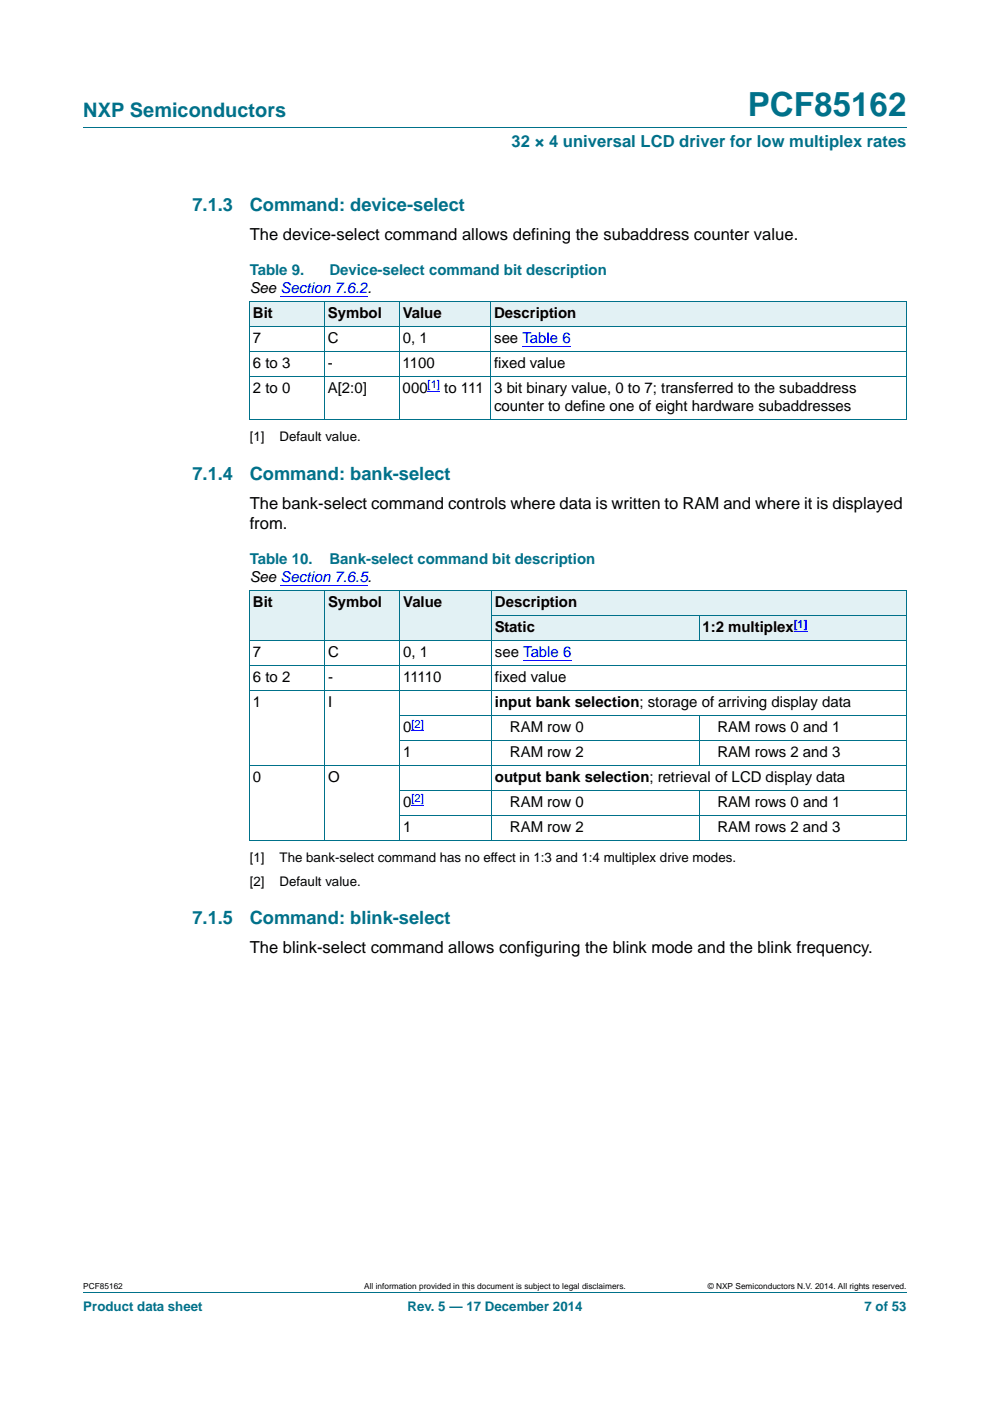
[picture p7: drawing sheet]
<svg xmlns="http://www.w3.org/2000/svg" width="210mm" height="297mm" viewBox="0 0 210 297" stroke-linecap="round" stroke-linejoin="round" font-family="sans-serif">
<defs><g id="words">
<text font-size="7" fill="#00718a" x="158.6" y="24.6">PCF85162</text>
<text font-size="4.2" fill="#00718a" x="17.7" y="24.9">NXP Semiconductors</text>
<g font-size="3.9" fill="#00718a">
<text x="40.8" y="44.7">7.1.3</text>
<text x="53" y="44.7">Command: device-select</text>
<text x="40.8" y="101.7">7.1.4</text>
<text x="53" y="101.7">Command: bank-select</text>
<text x="40.8" y="195.9">7.1.5</text>
<text x="53" y="195.9">Command: blink-select</text>
</g>
<text font-size="3.5" fill="#00718a" x="108.5" y="31.1">32 × 4 universal LCD driver for low multiplex rates</text>
<g font-size="3.5">
<text x="53" y="50.8">The device-select command allows defining the subaddress counter value.</text>
<text x="53" y="107.8">The bank-select command controls where data is written to RAM and where it is displayed</text>
<text x="53" y="112.2">from.</text>
<text x="53" y="202">The blink-select command allows configuring the blink mode and the blink frequency.</text>
</g>
<g font-size="3.2" fill="#00718a">
<text x="53" y="58.2">Table 9.</text>
<text x="69.9" y="58.2">Device-select command bit description</text>
<text x="53" y="119.6">Table 10.</text>
<text x="69.9" y="119.6">Bank-select command bit description</text>
</g>
<g font-size="3.2">
<text x="53" y="62.1">See Section 7.6.2.</text>
<text x="53.7" y="67.4">Bit</text>
<text x="69.5" y="67.4">Symbol</text>
<text x="85.4" y="67.4">Value</text>
<text x="104.8" y="67.4">Description</text>
<text x="53.7" y="78">6 to 3</text>
<text x="53.7" y="72.7">7</text>
<text x="69.5" y="78">-</text>
<text x="69.5" y="72.7">C</text>
<text x="85.4" y="78">1100</text>
<text x="85.4" y="72.7">0, 1</text>
<text x="104.8" y="78">fixed value</text>
<text x="104.8" y="72.7">see Table 6</text>
<text x="53.7" y="83.2">2 to 0</text>
<text x="69.5" y="83.2">A[2:0]</text>
<text x="85.4" y="83.2">000</text>
<text x="94.2" y="83.2">to 111</text>
<text x="104.8" y="83.2">3 bit binary value, 0 to 7; transferred to the subaddress</text>
<text x="104.8" y="87.1">counter to define one of eight hardware subaddresses</text>
<text x="53" y="123.5">See Section 7.6.5.</text>
<text x="53.7" y="128.8">Bit</text>
<text x="69.6" y="128.8">Symbol</text>
<text x="85.5" y="128.8">Value</text>
<text x="105" y="128.8">Description</text>
<text x="105" y="134">Static</text>
<text x="149" y="134">1:2 multiplex</text>
<text x="53.7" y="139.3">7</text>
<text x="69.6" y="139.3">C</text>
<text x="85.5" y="139.3">0, 1</text>
<text x="105" y="139.3">see Table 6</text>
<text x="53.7" y="144.6">6 to 2</text>
<text x="53.7" y="149.9">1</text>
<text x="69.6" y="144.6">-</text>
<text x="69.6" y="149.9">I</text>
<text x="85.5" y="144.6">11110</text>
<text x="105" y="144.6">fixed value</text>
<text x="105" y="149.9">input bank selection; storage of arriving display data</text>
<text x="85.5" y="155.2">0</text>
<text x="108.2" y="155.2">RAM row 0</text>
<text x="152.2" y="155.2">RAM rows 0 and 1</text>
<text x="85.5" y="160.5">1</text>
<text x="108.2" y="160.5">RAM row 2</text>
<text x="152.2" y="160.5">RAM rows 2 and 3</text>
<text x="53.7" y="165.8">0</text>
<text x="69.6" y="165.8">O</text>
<text x="105" y="165.8">output bank selection; retrieval of LCD display data</text>
<text x="85.5" y="171.1">0</text>
<text x="108.2" y="171.1">RAM row 0</text>
<text x="152.2" y="171.1">RAM rows 0 and 1</text>
<text x="85.5" y="176.4">1</text>
<text x="108.2" y="176.4">RAM row 2</text>
<text x="152.2" y="176.4">RAM rows 2 and 3</text>
</g>
<g font-size="2.8">
<text x="53" y="93.6">[1]</text>
<text x="59.3" y="93.6">Default value.</text>
<text x="53" y="182.9">[1]</text>
<text x="59.3" y="182.9">The bank-select command has no effect in 1:3 and 1:4 multiplex drive modes.</text>
<text x="53" y="187.8">[2]</text>
<text x="59.3" y="187.8">Default value.</text>
</g>
<g font-size="2.8" fill="#00718a">
<text x="17.7" y="277.9">Product data sheet</text>
<text x="86.4" y="277.9">Rev. 5 — 17 December 2014</text>
<text x="183.4" y="277.9">7 of 53</text>
</g>
<g font-size="2.4" fill="#00f">
<text x="90.7" y="82.3">[1]</text>
<text x="168.4" y="133.1">[1]</text>
<text x="87.3" y="154.3">[2]</text>
<text x="87.3" y="170.1">[2]</text>
</g>
<g font-size="1.8">
<text x="17.7" y="273.3">PCF85162</text>
<text x="77.3" y="273.3">All information provided in this document is subject to legal disclaimers.</text>
<text x="150.1" y="273.3">© NXP Semiconductors N.V. 2014. All rights reserved.</text>
</g>
</g></defs>
<path d="M17.7 27h174.6M17.7 273.9h174.6" fill="none" stroke="#00718a" stroke-width=".21"/>
<path d="M59.5 62.8h18.5" fill="none" stroke="#00f" stroke-width=".21"/>
<g fill="#e2f1f4">
<path d="M53 63.8h15.8v5.3h-15.8z"/>
<path d="M68.8 63.8h15.9v5.3h-15.9z"/>
<path d="M84.7 63.8h19.4v5.3h-19.4z"/>
<path d="M104.1 63.8h88.2v5.3h-88.2z"/>
</g>
<path d="M110.8 73.4h10.2M90.7 83h2.6M59.5 124.2h18.5" fill="none" stroke="#00f" stroke-width=".21"/>
<path d="M52.9 63.8h139.4M52.9 69.1h139.4M52.9 74.4h139.4M52.9 79.7h139.4M53 63.9v25M68.8 63.8v25.1M84.7 63.8v25.1M104.1 63.8v25.1M192.3 63.9v25M52.9 88.9h139.4" fill="none" stroke="#00718a" stroke-width=".21"/>
<g fill="#e2f1f4">
<path d="M53 125.2h15.9v10.6h-15.9z"/>
<path d="M68.9 125.2h15.9v10.6h-15.9z"/>
<path d="M84.8 125.2h19.5v10.6h-19.5z"/>
<path d="M104.3 125.2h88v5.3h-88z"/>
<path d="M104.3 130.5h44v5.3h-44z"/>
<path d="M148.3 130.5h44v5.3h-44z"/>
</g>
<path d="M168.4 133.8h2.9M87.3 155h2.6M111 140h10.2M87.3 170.9h2.6" fill="none" stroke="#00f" stroke-width=".21"/>
<g fill="none" stroke="#00718a" stroke-width=".21">
<path d="M52.9 125.2l139.4 .1v52.8M52.9 135.8h139.4M53 125.3v52.8M68.9 125.2v53M84.8 125.2v53M104.2 130.5h88.1M104.3 125.2v53M148.3 130.5v5.3M52.9 141.1h139.4M52.9 146.4h139.4M84.8 151.7h107.5M84.8 157h107.5"/>
<path d="M148.3 151.7v10.6M52.9 162.3h139.4M52.9 178.2h139.4M84.8 167.6h107.5M84.8 172.9h107.5M148.3 167.5v10.7"/>
</g>
<use href="#words"/>
</svg>
